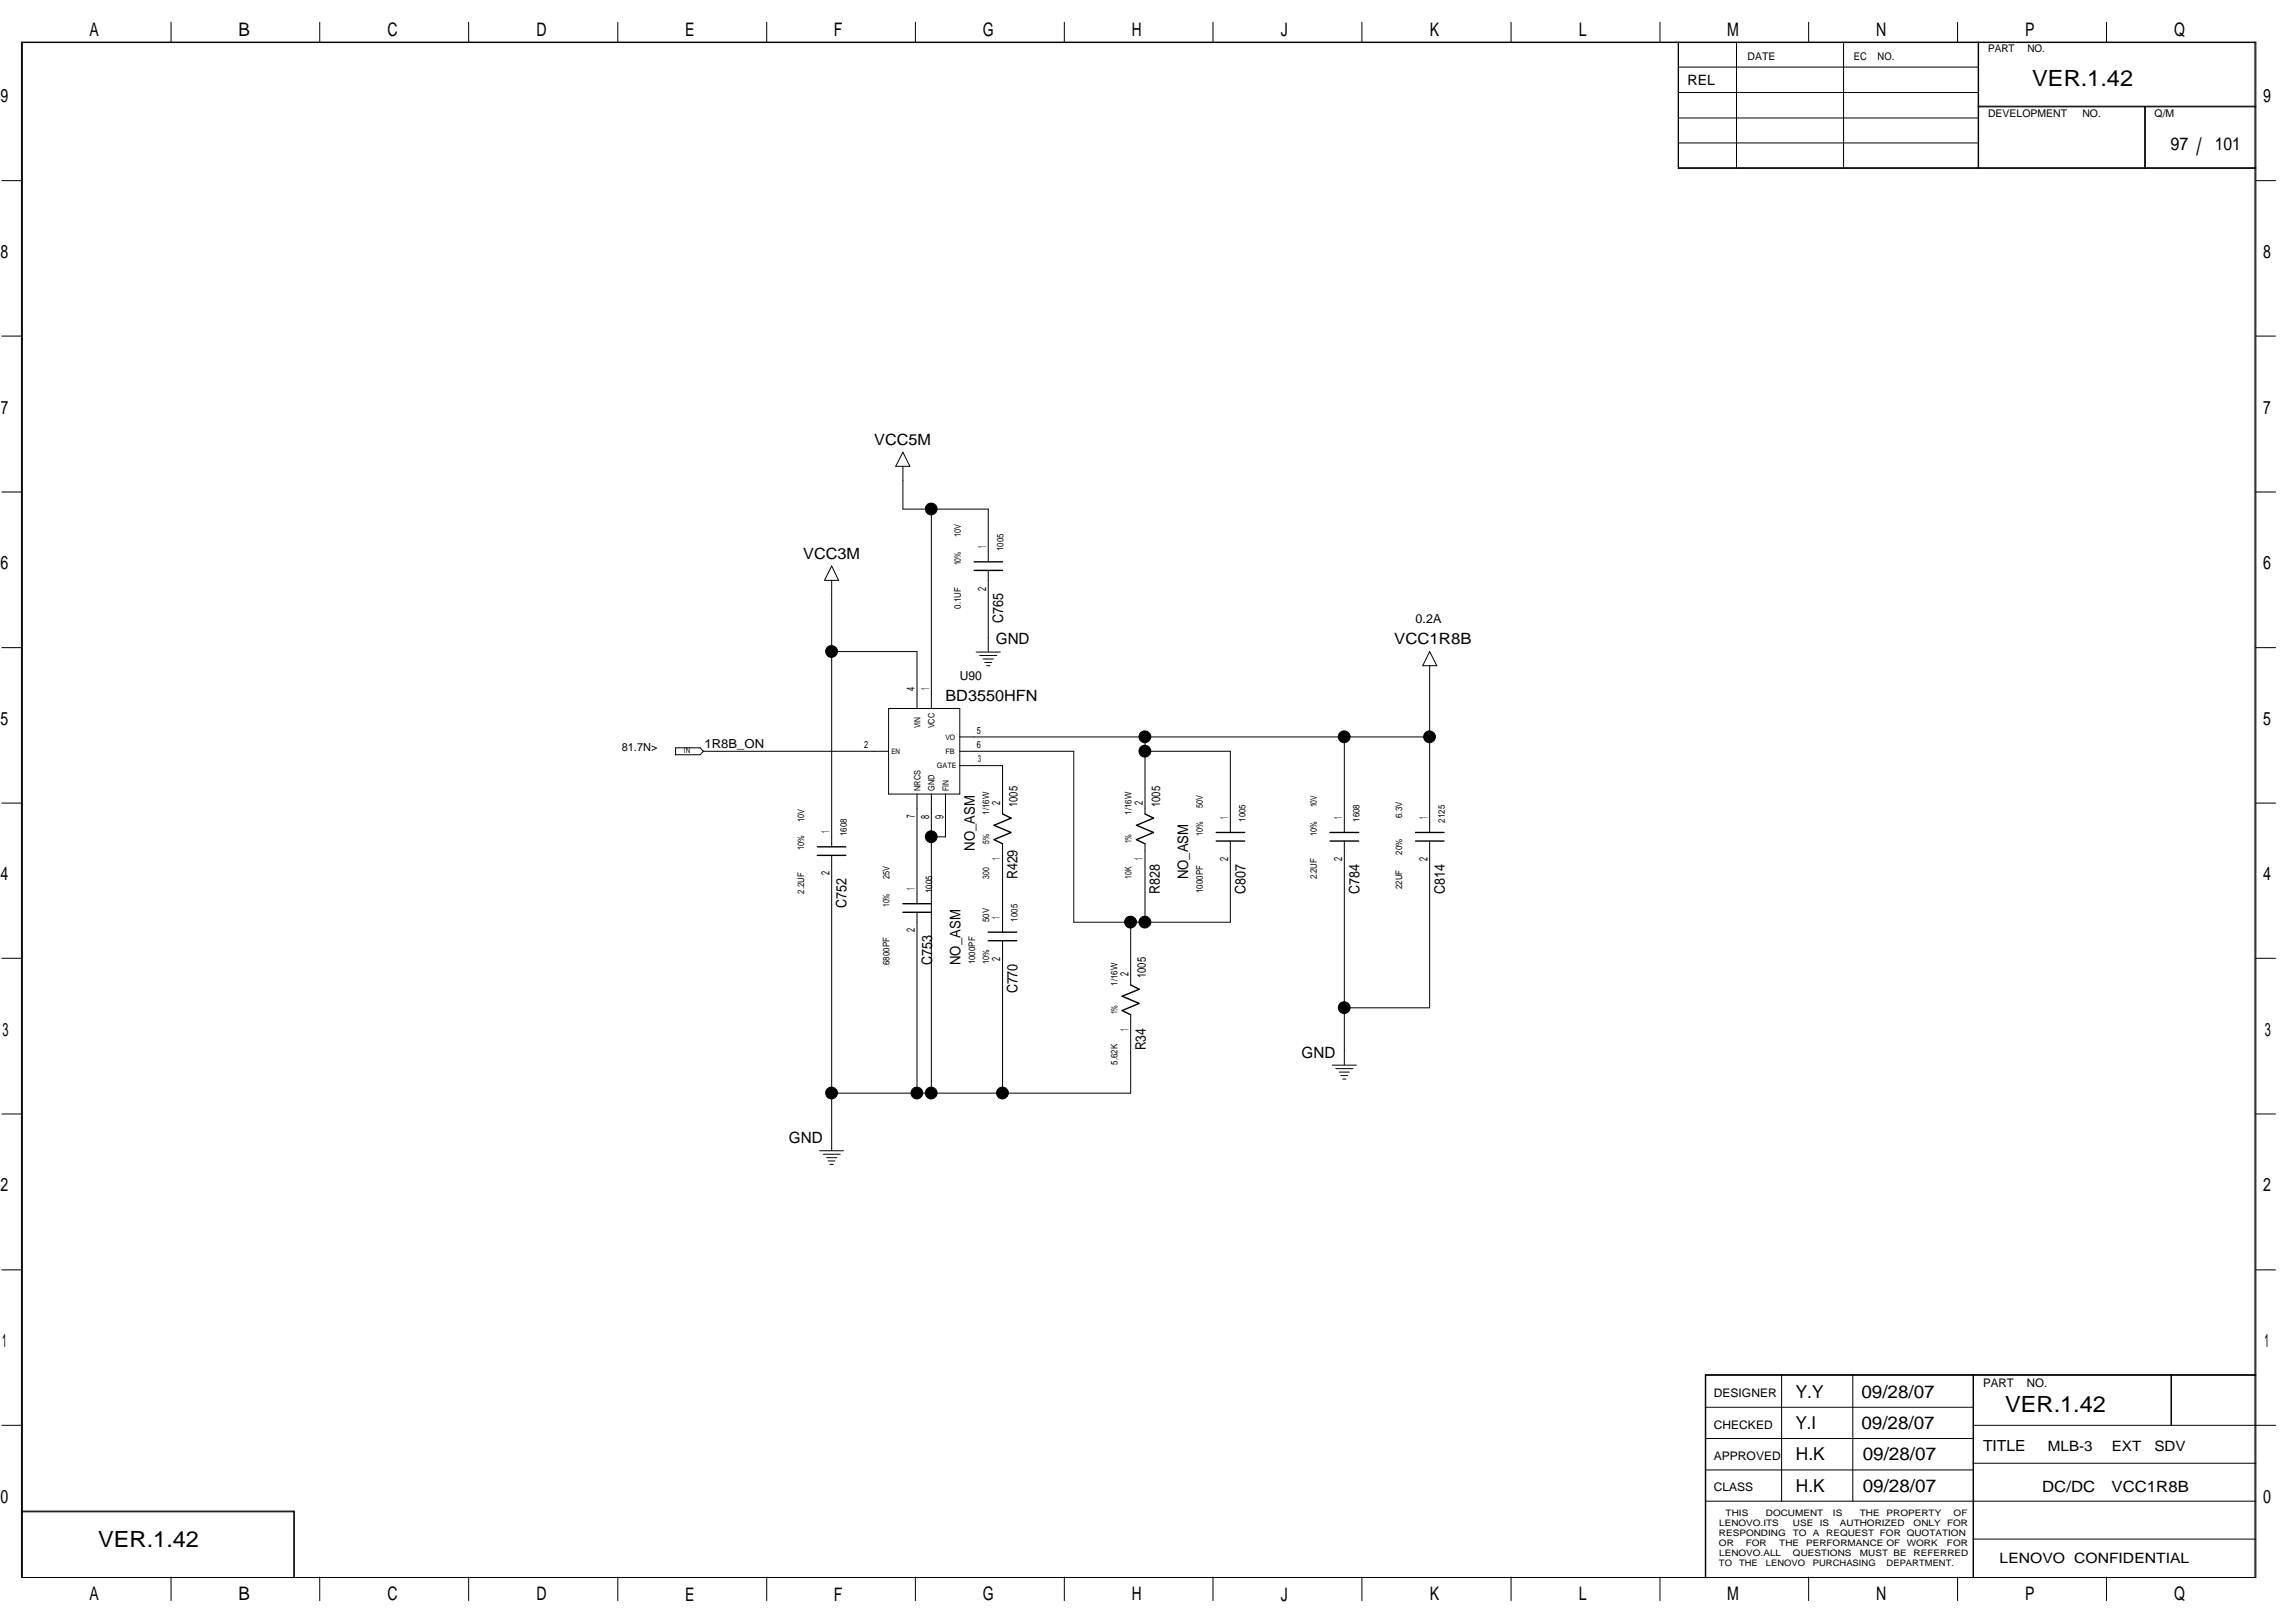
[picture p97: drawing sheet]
<svg xmlns="http://www.w3.org/2000/svg" width="420mm" height="297mm" viewBox="0 0 420 297" stroke-linecap="round" stroke-linejoin="round" font-family="sans-serif">
<defs><g id="words">
<text font-size="4.4" x="402.1" y="28.4">/</text>
<g font-size="4.1">
<text x="372.1" y="15.7">VER.1.42</text>
<text x="367.1" y="258.4">VER.1.42</text>
<text x="18" y="283.2">VER.1.42</text>
</g>
<g font-size="3.4">
<text x="16.4" y="6.6">A</text>
<text x="43.6" y="6.6">B</text>
<text x="70.9" y="6.6">C</text>
<text x="98.2" y="6.6">D</text>
<text x="125.4" y="6.6">E</text>
<text x="152.7" y="6.6">F</text>
<text x="179.9" y="6.6">G</text>
<text x="207.2" y="6.6">H</text>
<text x="234.5" y="6.6">J</text>
<text x="261.8" y="6.6">K</text>
<text x="289" y="6.6">L</text>
<text x="316.2" y="6.6">M</text>
<text x="343.5" y="6.6">N</text>
<text x="370.8" y="6.6">P</text>
<text x="398" y="6.6">Q</text>
<text x=".1" y="18.8">9</text>
<text x="414.3" y="18.8">9</text>
<text x=".1" y="47.2">8</text>
<text x="414.3" y="47.2">8</text>
<text x=".2" y="75.7">7</text>
<text x="414.3" y="75.7">7</text>
<text x=".1" y="104.2">6</text>
<text x="414.3" y="104.2">6</text>
<text x=".1" y="132.7">5</text>
<text x="414.3" y="132.7">5</text>
<text x=".1" y="161.1">4</text>
<text x="414.3" y="161.1">4</text>
<text x=".5" y="189.6">3</text>
<text x="414.6" y="189.6">3</text>
<text x=".1" y="218.1">2</text>
<text x="414.3" y="218.1">2</text>
<text x=".4" y="246.6">1</text>
<text x="414.6" y="246.6">1</text>
<text x=".1" y="275.1">0</text>
<text x="414.3" y="275.1">0</text>
<text x="16.4" y="292.9">A</text>
<text x="43.6" y="292.9">B</text>
<text x="70.9" y="292.9">C</text>
<text x="98.2" y="292.9">D</text>
<text x="125.4" y="292.9">E</text>
<text x="152.7" y="292.9">F</text>
<text x="179.9" y="292.9">G</text>
<text x="207.2" y="292.9">H</text>
<text x="234.5" y="292.9">J</text>
<text x="261.8" y="292.9">K</text>
<text x="289" y="292.9">L</text>
<text x="316.2" y="292.9">M</text>
<text x="343.5" y="292.9">N</text>
<text x="370.8" y="292.9">P</text>
<text x="398" y="292.9">Q</text>
</g>
<g font-size="3.3">
<text x="397.4" y="27.4">97</text>
<text x="405.5" y="27.4">101</text>
<text x="328.7" y="255.8">Y.Y</text>
<text x="340.8" y="255.8">09/28/07</text>
<text x="328.7" y="261.6">Y.I</text>
<text x="340.8" y="261.6">09/28/07</text>
<text x="328.8" y="267.3">H.K</text>
<text x="341" y="267.3">09/28/07</text>
<text x="328.8" y="273">H.K</text>
<text x="341" y="273">09/28/07</text>
</g>
<g font-size="2.8">
<text x="160.1" y="81.4">VCC5M</text>
<text x="147.1" y="102.3">VCC3M</text>
<text x="182.3" y="117.9">GND</text>
<text x="255.3" y="117.9">VCC1R8B</text>
<text x="173.1" y="128.4">BD3550HFN</text>
<text x="238.3" y="193.5">GND</text>
<text x="144.4" y="209.2">GND</text>
<text x="363" y="265.6">TITLE</text>
<text x="373.9" y="273.1">DC/DC</text>
<text x="386.6" y="273.1">VCC1R8B</text>
</g>
<g font-size="2.7">
<text x="183.7" y="114" transform="rotate(-90 183.7 114)">C765</text>
<text x="178.5" y="155.7" transform="rotate(-90 178.5 155.7)">NO_ASM</text>
<text x="186.3" y="161" transform="rotate(-90 186.3 161)">R429</text>
<text x="217.5" y="161" transform="rotate(-90 217.5 161)">NO_ASM</text>
<text x="155" y="166.2" transform="rotate(-90 155 166.2)">C752</text>
<text x="212.3" y="163.6" transform="rotate(-90 212.3 163.6)">R828</text>
<text x="228" y="163.6" transform="rotate(-90 228 163.6)">C807</text>
<text x="248.9" y="163.6" transform="rotate(-90 248.9 163.6)">C784</text>
<text x="264.5" y="163.6" transform="rotate(-90 264.5 163.6)">C814</text>
<text x="170.6" y="176.6" transform="rotate(-90 170.6 176.6)">C753</text>
<text x="175.8" y="176.6" transform="rotate(-90 175.8 176.6)">NO_ASM</text>
<text x="186.3" y="181.8" transform="rotate(-90 186.3 181.8)">C770</text>
<text x="209.8" y="192.2" transform="rotate(-90 209.8 192.2)">R34</text>
</g>
<g font-size="2.6">
<text x="308.9" y="15.5">REL</text>
<text x="374.9" y="265.5">MLB-3</text>
<text x="386.6" y="265.5">EXT</text>
<text x="394.4" y="265.5">SDV</text>
<text x="366.1" y="286.1">LENOVO CONFIDENTIAL</text>
</g>
<g font-size="2.3">
<text x="259.2" y="114">0.2A</text>
<text x="175.7" y="124.4">U90</text>
<text x="129" y="136.9">1R8B_ON</text>
</g>
<g font-size="2.2">
<text x="186.3" y="147.7" transform="rotate(-90 186.3 147.7)">1005</text>
<text x="212.4" y="147.7" transform="rotate(-90 212.4 147.7)">1005</text>
<text x="209.8" y="179" transform="rotate(-90 209.8 179)">1005</text>
<text x="313.8" y="255.7">DESIGNER</text>
<text x="363" y="253.8">PART</text>
<text x="371.1" y="253.8">NO.</text>
<text x="313.8" y="261.5">CHECKED</text>
<text x="313.8" y="267.2">APPROVED</text>
<text x="313.8" y="272.9">CLASS</text>
</g>
<g font-size="2.1">
<text x="180.5" y="100.3" transform="rotate(-90 180.5 100.3)">1</text>
<text x="180.5" y="108.1" transform="rotate(-90 180.5 108.1)">2</text>
<text x="167.5" y="126.5" transform="rotate(-90 167.5 126.5)">4</text>
<text x="170.1" y="126.4" transform="rotate(-90 170.1 126.4)">1</text>
<text x="167.5" y="149.8" transform="rotate(-90 167.5 149.8)">7</text>
<text x="170.1" y="149.8" transform="rotate(-90 170.1 149.8)">8</text>
<text x="172.7" y="149.8" transform="rotate(-90 172.7 149.8)">9</text>
<text x="183.1" y="147.4" transform="rotate(-90 183.1 147.4)">2</text>
<text x="209.2" y="147.4" transform="rotate(-90 209.2 147.4)">2</text>
<text x="224.9" y="149.9" transform="rotate(-90 224.9 149.9)">1</text>
<text x="245.7" y="149.9" transform="rotate(-90 245.7 149.9)">1</text>
<text x="261.4" y="149.9" transform="rotate(-90 261.4 149.9)">1</text>
<text x="151.8" y="152.4" transform="rotate(-90 151.8 152.4)">1</text>
<text x="151.8" y="160.2" transform="rotate(-90 151.8 160.2)">2</text>
<text x="183.1" y="157.4" transform="rotate(-90 183.1 157.4)">1</text>
<text x="209.2" y="157.4" transform="rotate(-90 209.2 157.4)">1</text>
<text x="224.9" y="157.6" transform="rotate(-90 224.9 157.6)">2</text>
<text x="245.7" y="157.6" transform="rotate(-90 245.7 157.6)">2</text>
<text x="261.4" y="157.6" transform="rotate(-90 261.4 157.6)">2</text>
<text x="167.5" y="162.9" transform="rotate(-90 167.5 162.9)">1</text>
<text x="167.5" y="170.6" transform="rotate(-90 167.5 170.6)">2</text>
<text x="183.1" y="168.1" transform="rotate(-90 183.1 168.1)">1</text>
<text x="183.1" y="175.9" transform="rotate(-90 183.1 175.9)">2</text>
<text x="206.6" y="178.7" transform="rotate(-90 206.6 178.7)">2</text>
<text x="206.6" y="188.8" transform="rotate(-90 206.6 188.8)">1</text>
</g>
<text font-size="2" x="113.8" y="137.5">81.7N&gt;</text>
<g font-size="1.9">
<text x="319.9" y="11">DATE</text>
<text x="339.4" y="11">EC</text>
<text x="343.7" y="11">NO.</text>
<text x="364" y="9.5">PART</text>
<text x="371.2" y="9.5">NO.</text>
<text x="364" y="21.3">DEVELOPMENT</text>
<text x="381.2" y="21.3">NO.</text>
<text x="394.5" y="21.3">Q/M</text>
</g>
<g font-size="1.8">
<text x="158.2" y="136.9">2</text>
<text x="178.8" y="136.9">6</text>
<text x="178.8" y="134.3">5</text>
<text x="179.1" y="139.5">3</text>
</g>
<g font-size="1.7">
<text x="175.9" y="98.3" transform="rotate(-90 175.9 98.3)">10V</text>
<text x="183.7" y="100.9" transform="rotate(-90 183.7 100.9)">1005</text>
<text x="175.9" y="103.5" transform="rotate(-90 175.9 103.5)">10%</text>
<text x="175.9" y="111.4" transform="rotate(-90 175.9 111.4)">0.1UF</text>
<text x="181.1" y="149.1" transform="rotate(-90 181.1 149.1)">1/16W</text>
<text x="207.2" y="149.1" transform="rotate(-90 207.2 149.1)">1/16W</text>
<text x="220.2" y="147.9" transform="rotate(-90 220.2 147.9)">50V</text>
<text x="241.1" y="147.8" transform="rotate(-90 241.1 147.8)">10V</text>
<text x="256.7" y="149.7" transform="rotate(-90 256.7 149.7)">6.3V</text>
<text x="147.2" y="155.6" transform="rotate(-90 147.2 155.6)">10%</text>
<text x="147.2" y="150.4" transform="rotate(-90 147.2 150.4)">10V</text>
<text x="155" y="153" transform="rotate(-90 155 153)">1608</text>
<text x="181.1" y="154.4" transform="rotate(-90 181.1 154.4)">5%</text>
<text x="207.2" y="154.3" transform="rotate(-90 207.2 154.3)">1%</text>
<text x="220.2" y="153" transform="rotate(-90 220.2 153)">10%</text>
<text x="228" y="150.4" transform="rotate(-90 228 150.4)">1005</text>
<text x="241.1" y="153" transform="rotate(-90 241.1 153)">10%</text>
<text x="248.9" y="150.4" transform="rotate(-90 248.9 150.4)">1608</text>
<text x="264.5" y="150.5" transform="rotate(-90 264.5 150.5)">2125</text>
<text x="162.8" y="161" transform="rotate(-90 162.8 161)">25V</text>
<text x="181.1" y="160.8" transform="rotate(-90 181.1 160.8)">300</text>
<text x="207.2" y="160.8" transform="rotate(-90 207.2 160.8)">10K</text>
<text x="241.1" y="161" transform="rotate(-90 241.1 161)">2.2UF</text>
<text x="256.7" y="156.4" transform="rotate(-90 256.7 156.4)">20%</text>
<text x="147.2" y="163.6" transform="rotate(-90 147.2 163.6)">2.2UF</text>
<text x="162.8" y="166" transform="rotate(-90 162.8 166)">10%</text>
<text x="170.7" y="163.4" transform="rotate(-90 170.7 163.4)">1005</text>
<text x="220.2" y="163.4" transform="rotate(-90 220.2 163.4)">1000PF</text>
<text x="256.7" y="162.7" transform="rotate(-90 256.7 162.7)">22UF</text>
<text x="181.1" y="168.8" transform="rotate(-90 181.1 168.8)">50V</text>
<text x="186.3" y="168.7" transform="rotate(-90 186.3 168.7)">1005</text>
<text x="162.8" y="176.6" transform="rotate(-90 162.8 176.6)">6800PF</text>
<text x="178.5" y="176.5" transform="rotate(-90 178.5 176.5)">1000PF</text>
<text x="181.1" y="176.5" transform="rotate(-90 181.1 176.5)">10%</text>
<text x="204.6" y="185.6" transform="rotate(-90 204.6 185.6)">1%</text>
<text x="204.6" y="180.4" transform="rotate(-90 204.6 180.4)">1/16W</text>
<text x="204.6" y="194.9" transform="rotate(-90 204.6 194.9)">5.62K</text>
</g>
<g font-size="1.6">
<text x="168.5" y="133.3" transform="rotate(-90 168.5 133.3)">VIN</text>
<text x="171.1" y="133.3" transform="rotate(-90 171.1 133.3)">VCC</text>
<text x="168.5" y="144.8" transform="rotate(-90 168.5 144.8)">NRCS</text>
<text x="171.1" y="144.8" transform="rotate(-90 171.1 144.8)">GND</text>
<text x="173.7" y="144.8" transform="rotate(-90 173.7 144.8)">FIN</text>
<text x="314.7" y="281.2">RESPONDING</text>
<text x="314.7" y="279.3">LENOVO.ITS</text>
<text x="315.9" y="277.5">THIS</text>
<text x="323.3" y="277.5">DOCUMENT</text>
<text x="328.2" y="281.2">TO</text>
<text x="328.2" y="279.3">USE</text>
<text x="331.9" y="281.2">A</text>
<text x="333.2" y="279.3">IS</text>
<text x="334.3" y="281.2">REQUEST FOR QUOTATION</text>
<text x="335.6" y="277.5">IS</text>
<text x="336.8" y="279.3">AUTHORIZED</text>
<text x="340.5" y="277.5">THE</text>
<text x="345.4" y="277.5">PROPERTY</text>
<text x="350.3" y="279.3">ONLY</text>
<text x="356.5" y="279.3">FOR</text>
<text x="357.7" y="277.5">OF</text>
<text x="314.7" y="286.7">TO</text>
<text x="314.7" y="283">OR</text>
<text x="314.7" y="284.9">LENOVO.ALL</text>
<text x="318.4" y="286.7">THE</text>
<text x="319.6" y="283">FOR</text>
<text x="323.3" y="286.7">LENOVO</text>
<text x="325.7" y="283">THE</text>
<text x="328.2" y="284.9">QUESTIONS</text>
<text x="330.7" y="283">PERFORMANCE OF</text>
<text x="331.9" y="286.7">PURCHASING</text>
<text x="340.5" y="284.9">MUST BE</text>
<text x="345.4" y="286.7">DEPARTMENT.</text>
<text x="349.1" y="283">WORK</text>
<text x="350.3" y="284.9">REFERRED</text>
<text x="356.4" y="283">FOR</text>
</g>
<g font-size="1.4">
<text x="125.2" y="137.9">IN</text>
<text x="163.2" y="138">EN</text>
<text x="173.1" y="135.4">VO</text>
<text x="173.1" y="138">FB</text>
<text x="171.5" y="140.6">GATE</text>
</g>
</g></defs>
<g fill="none" stroke="#000" stroke-width=".25">
<path d="M178.3 102.8h5.2M178.3 104.4h5.2M149.6 155h5.2M149.6 156.5h5.2M183.5 149l1.6 .7-3.1 1.3 3.1 1.4-3.1 1.3 1.5 .7M209.6 149l1.6 .7-3.1 1.3 3.1 1.4-3.1 1.3 1.5 .7M222.7 152.4h5.2M222.7 153.9h5.2M243.5 152.4h5.2M243.5 153.9h5.2M259.2 153.9h5.2M259.2 152.4h5.2"/>
<path d="M165.3 165.4h5.2M165.3 167h5.2M180.9 170.6h5.2M180.9 172.2h5.2M207 180.3l1.6 .8-3.2 1.2 3.2 1.3-3.2 1.4 1.6 .7"/>
</g>
<g fill="none" stroke="#000" stroke-width=".18">
<path d="M3.9 7.7h409.1v281h-409.1zM31.3 4.1v3.6M58.5 4.1v3.6M85.8 4.1v3.6M113.1 4.1v3.6M140.4 4.1v3.6M167.6 4.1v3.6M194.8 4.1v3.6M222.1 4.1v3.6M249.3 4.1v3.6M276.6 4.1v3.6M303.9 4.1v3.6"/>
<path d="M307.2 7.7v23.1h105.8M307.2 12.3h55M307.2 16.9h55M307.3 7.7v23.1M317.9 7.7v23.1M331.1 4.1v3.6M337.5 7.7v23.1M358.4 4.1v3.6M362.2 7.7v23.1M362.2 19.4h50.8M362.2 19.6h50.8M385.6 4.1v3.6"/>
<path d="M392.6 19.6v11.2M392.8 19.6v11.2M.3 33.1h3.6M307.2 30.7h105.8M307.2 21.6h55M307.3 26.2h54.9M413 33.1h3.6M.3 61.5h3.6M413 61.5h3.6M.3 90h3.6M165.3 82.8l1.3 2.5h-2.6zM165.3 85.3v7.9h5.2"/>
<path d="M413 90h3.6M.3 118.5h3.6M152.3 119.3h15.6v10.4M152.3 106.2v48.8M152.3 103.6l1.2 2.6h-2.6zM178.7 119.3h4.4M179.4 120h3.1M180.9 102.8v-9.6h-10.4v36.5M180.9 104.4v14.9M261.7 119.3l1.3 2.5h-2.5zM413 118.5h3.6M123.7 136.9h4.5l.6 .6-.6 .6h-4.5z"/>
<path d="M128.8 137.5h33.9M162.7 129.7h13v15.6h-13zM175.7 137.5h20.9v31.3h10.4M180 120.6h1.9M180.3 121.2h1.3M180.6 121.8h.7M209.6 137.5v11.5M209.6 137.5h15.6v14.9M209.6 134.9h-33.9M246.1 134.9h15.6M246.1 134.9h-36.5v2.6M246.1 134.9v17.5"/>
<path d="M261.7 121.8v30.6M.3 147h3.6M152.3 156.5v54M167.9 145.3v20.1M170.5 153.2v46.9h-2.6M170.5 145.3v7.9M173.1 145.3v7.9h-2.6M175.7 140.1h7.8v8.9M183.5 154.4v16.2M209.6 154.4v14.4M225.2 153.9v14.9h-18.2v11.5M246.1 153.9v41"/>
<path d="M261.7 153.9v30.5h-15.6M413 147h3.6M.3 175.4h3.6M167.9 167v33.1M183.5 172.2v27.9h23.5v-14.4M413 175.4h3.6M243.9 194.9h4.4M244.5 195.6h3.2M245.2 196.2h1.8M245.5 196.8h1.2M245.8 197.5h.6M.3 203.9h3.6"/>
<path d="M150.1 210.6h4.3M150.7 211.2h3.1M151.3 211.9h1.9M151.6 212.5h1.3M151.9 213.1h.7M152.3 200.1h15.6M170.5 200.1h13M413 203.9h3.6M.3 232.4h3.6M413 232.4h3.6M312.2 251.7h100.8M312.2 257.6h49"/>
<path d="M312.3 251.6v37M326.2 251.6v23.1M339.2 251.6v23.1M361.2 251.6v37M361.3 251.6v37M397.5 251.6v9.3M413 251.6h-100.8v37M.3 260.9h3.6M3.9 276.6h50v12M3.9 276.7h50M53.8 276.6v12M312.2 274.7h100.8"/>
<path d="M312.2 263.3h49M312.2 269h49M361.2 267.8h51.8M361.2 260.9h55.4M31.3 288.6v4.3M58.5 288.6v4.3M85.8 288.6v4.3M113.1 288.6v4.3M140.4 288.6v4.3M167.6 288.6v4.3M194.8 288.6v4.3M222.1 288.6v4.3"/>
<path d="M249.3 288.6v4.3M276.6 288.6v4.3M303.9 288.6v4.3M331.1 288.6v4.3M358.4 288.6v4.3M361.2 281.7h51.8M385.6 288.6v4.3M412.8 288.6v-280.8h-408.7v280.8"/>
</g>
<g fill="#000" stroke="#000" stroke-width=".18">
<circle cx="170.5" cy="93.1" r="1.08"/>
<circle cx="152.2" cy="119.2" r="1.08"/>
<circle cx="209.6" cy="137.5" r="1.08"/>
<circle cx="209.6" cy="134.8" r="1.08"/>
<circle cx="246.1" cy="134.8" r="1.08"/>
<circle cx="261.7" cy="134.8" r="1.08"/>
<circle cx="170.5" cy="153.1" r="1.08"/>
<circle cx="207" cy="168.8" r="1.08"/>
<circle cx="209.6" cy="168.8" r="1.08"/>
<circle cx="246.1" cy="184.4" r="1.08"/>
<circle cx="152.2" cy="200" r="1.08"/>
<circle cx="167.9" cy="200" r="1.08"/>
<circle cx="170.5" cy="200" r="1.08"/>
<circle cx="183.5" cy="200" r="1.08"/>
</g>
<use href="#words"/>
</svg>
